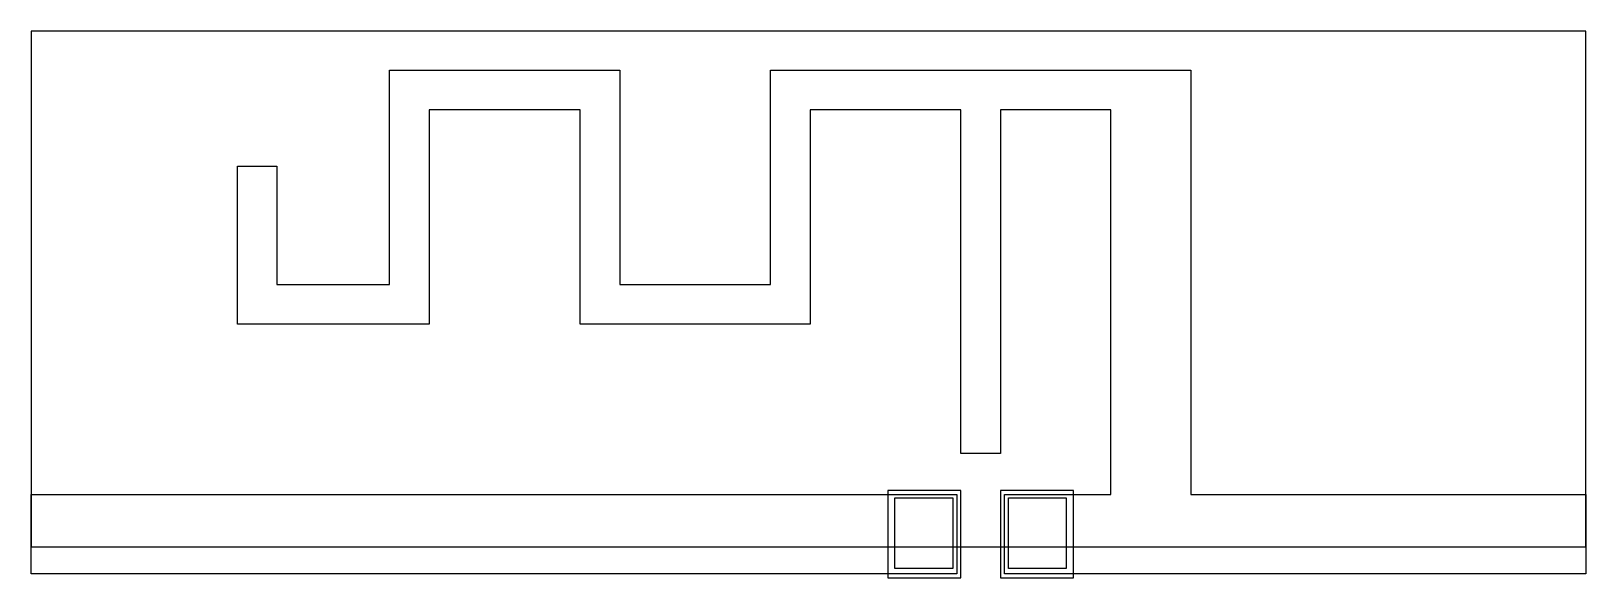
# Model space of a CAD drawing. Extents: x -12 to 7.6, y -0.6 to 6.3.
import ezdxf

# ---------------------------------------------------------------- set-up
doc = ezdxf.new("R2010")
doc.units = 0
for name, color, linetype in [('ET_TOP', 80, 'CONTINUOUS'), ('PG_DFA_BOUND_TOP', 85, 'CONTINUOUS'), ('PG_PASTEMASK_TOP', 85, 'CONTINUOUS'), ('PG_SOLDERMASK_TOP', 85, 'CONTINUOUS')]:
    doc.layers.add(name, color=color, linetype=linetype)

msp = doc.modelspace()

# ---------------------------------------------------------------- linework, layer by layer
at = {"layer": 'ET_TOP'}
for points in [[(0.3, -0.55), (0.3, 0.45), (1.6398, 0.45), (1.6398, 5.2971), (0.25, 5.2971), (0.25, 0.968), (-0.2499, 0.968), (-0.2499, 5.2971), (-2.1493, 5.2971), (-2.1493, 3.0969), (-2.1501, 3.0969), (-2.1501, 2.597), (-5.05, 2.597), (-5.05, 5.2971), (-6.9502, 5.2971), (-6.9501, 3.0969), (-6.9502, 3.0969), (-6.9502, 2.597), (-9.37, 2.597), (-9.37, 4.59), (-8.8703, 4.59), (-8.8703, 3.0969), (-7.4502, 3.0969), (-7.4502, 5.7969), (-4.5501, 5.7969), (-4.5501, 5.2971), (-4.5493, 5.2971), (-4.5493, 3.0969), (-2.6492, 3.0969), (-2.6492, 5.2971), (-2.65, 5.2971), (-2.65, 5.7969), (2.6497, 5.7969), (2.6497, 0.45), (7.63, 0.45), (7.63, -0.55)], [(-11.97, -0.55), (-11.97, 0.45), (-0.3, 0.45), (-0.3, -0.55)]]:
    msp.add_lwpolyline(points, close=True, dxfattribs=at)
at = {"layer": 'PG_DFA_BOUND_TOP'}
msp.add_lwpolyline([(7.63, -0.21), (7.63, 6.29), (-11.97, 6.29), (-11.97, -0.21)], close=True, dxfattribs=at)
at = {"layer": 'PG_PASTEMASK_TOP'}
for points in [[(-1.08, -0.48), (-1.08, 0.41), (-0.35, 0.41), (-0.35, -0.48)], [(0.35, -0.48), (0.35, 0.41), (1.08, 0.41), (1.08, -0.48)]]:
    msp.add_lwpolyline(points, close=True, dxfattribs=at)
at = {"layer": 'PG_SOLDERMASK_TOP'}
for points in [[(-1.17, -0.6), (-0.25, -0.6), (-0.25, 0.5), (-1.17, 0.5)], [(0.25, -0.6), (1.17, -0.6), (1.17, 0.5), (0.25, 0.5)]]:
    msp.add_lwpolyline(points, close=True, dxfattribs=at)

doc.saveas('drawing.dxf')
